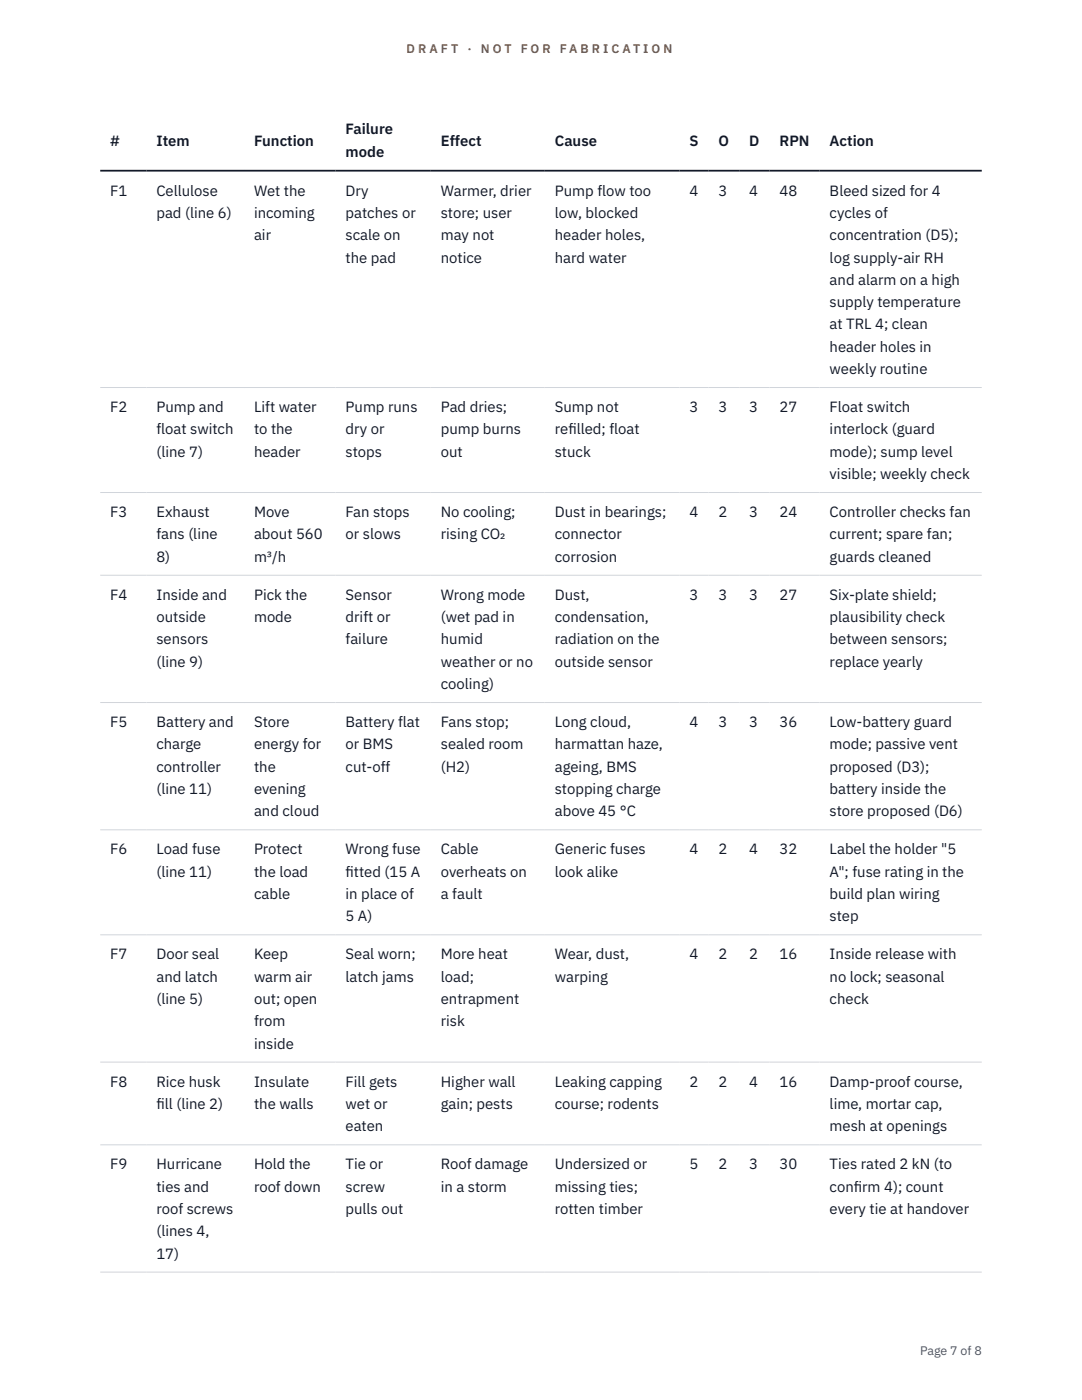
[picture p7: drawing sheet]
<svg xmlns="http://www.w3.org/2000/svg" width="216mm" height="279mm" viewBox="0 0 216 279" stroke-linecap="round" stroke-linejoin="round" font-family="sans-serif">
<defs><g id="words">
<g font-size="3" fill="#111827">
<text x="22" y="29.1">#</text>
<text x="31.2" y="29.1">Item</text>
<text x="50.7" y="29.1">Function</text>
<text x="69" y="26.8">Failure</text>
<text x="88" y="29.1">Effect</text>
<text x="110.7" y="29.1">Cause</text>
<text x="137.6" y="29.1">S</text>
<text x="143.4" y="29.1">O</text>
<text x="149.5" y="29.1">D</text>
<text x="155.5" y="29.1">RPN</text>
<text x="165.5" y="29.1">Action</text>
<text x="69" y="31.3">mode</text>
<text x="22" y="39.1">F1</text>
<text x="31.2" y="39.1">Cellulose</text>
<text x="50.7" y="39.1">Wet the</text>
<text x="69" y="39.1">Dry</text>
<text x="88" y="39.1">Warmer, drier</text>
<text x="110.7" y="39.1">Pump flow too</text>
<text x="137.6" y="39.1">4</text>
<text x="143.4" y="39.1">3</text>
<text x="149.5" y="39.1">4</text>
<text x="155.5" y="39.1">48</text>
<text x="165.5" y="39.1">Bleed sized for 4</text>
<text x="31.2" y="43.5">pad (line 6)</text>
<text x="50.7" y="43.5">incoming</text>
<text x="50.7" y="48">air</text>
<text x="69" y="43.5">patches or</text>
<text x="69" y="48">scale on</text>
<text x="88" y="43.5">store; user</text>
<text x="88" y="48">may not</text>
<text x="110.7" y="43.5">low, blocked</text>
<text x="110.7" y="48">header holes,</text>
<text x="165.5" y="43.5">cycles of</text>
<text x="165.5" y="48">concentration (D5);</text>
<text x="69" y="52.4">the pad</text>
<text x="88" y="52.4">notice</text>
<text x="110.7" y="52.4">hard water</text>
<text x="165.5" y="52.4">log supply-air RH</text>
<text x="165.5" y="56.9">and alarm on a high</text>
<text x="165.5" y="61.3">supply temperature</text>
<text x="165.5" y="65.7">at TRL 4; clean</text>
<text x="165.5" y="70.2">header holes in</text>
<text x="165.5" y="74.6">weekly routine</text>
<text x="22" y="82.3">F2</text>
<text x="31.2" y="82.3">Pump and</text>
<text x="50.7" y="82.3">Lift water</text>
<text x="69" y="82.3">Pump runs</text>
<text x="88" y="82.3">Pad dries;</text>
<text x="110.7" y="82.3">Sump not</text>
<text x="137.6" y="82.3">3</text>
<text x="143.4" y="82.3">3</text>
<text x="149.5" y="82.3">3</text>
<text x="155.5" y="82.3">27</text>
<text x="165.5" y="82.3">Float switch</text>
<text x="31.2" y="86.7">float switch</text>
<text x="50.7" y="86.7">to the</text>
<text x="69" y="86.7">dry or</text>
<text x="88" y="86.7">pump burns</text>
<text x="110.7" y="86.7">ref</text>
<text x="113.4" y="86.7">illed; float</text>
<text x="165.5" y="86.7">interlock (guard</text>
<text x="31.2" y="91.1">(line 7)</text>
<text x="50.7" y="91.1">header</text>
<text x="69" y="91.1">stops</text>
<text x="88" y="91.1">out</text>
<text x="110.7" y="91.1">stuck</text>
<text x="165.5" y="91.1">mode); sump level</text>
<text x="165.5" y="95.6">visible; weekly check</text>
<text x="22" y="103.2">F3</text>
<text x="31.2" y="103.2">Exhaust</text>
<text x="31.2" y="107.7">fans (line</text>
<text x="50.7" y="103.2">Move</text>
<text x="50.7" y="107.7">about 560</text>
<text x="69" y="103.2">Fan stops</text>
<text x="69" y="107.7">or slows</text>
<text x="88" y="103.2">No cooling;</text>
<text x="88" y="107.7">rising CO₂</text>
<text x="110.7" y="103.2">Dust in bearings;</text>
<text x="110.7" y="107.7">connector</text>
<text x="137.6" y="103.2">4</text>
<text x="143.4" y="103.2">2</text>
<text x="149.5" y="103.2">3</text>
<text x="155.5" y="103.2">24</text>
<text x="165.5" y="103.2">Controller checks fan</text>
<text x="165.5" y="107.7">current; spare fan;</text>
<text x="31.2" y="112.1">8)</text>
<text x="50.7" y="112.1">m³/h</text>
<text x="110.7" y="112.1">corrosion</text>
<text x="165.5" y="112.1">guards cleaned</text>
<text x="22" y="119.7">F4</text>
<text x="31.2" y="119.7">Inside and</text>
<text x="50.7" y="119.7">Pick the</text>
<text x="69" y="119.7">Sensor</text>
<text x="88" y="119.7">Wrong mode</text>
<text x="110.7" y="119.7">Dust,</text>
<text x="137.6" y="119.7">3</text>
<text x="143.4" y="119.7">3</text>
<text x="149.5" y="119.7">3</text>
<text x="155.5" y="119.7">27</text>
<text x="165.5" y="119.7">Six-plate shield;</text>
<text x="31.2" y="124.2">outside</text>
<text x="50.7" y="124.2">mode</text>
<text x="69" y="124.2">drift or</text>
<text x="88" y="124.2">(wet pad in</text>
<text x="110.7" y="124.2">condensation,</text>
<text x="165.5" y="124.2">plausibility check</text>
<text x="31.2" y="128.6">sensors</text>
<text x="69" y="128.6">failure</text>
<text x="88" y="128.6">humid</text>
<text x="110.7" y="128.6">radiation on the</text>
<text x="165.5" y="128.6">between sensors;</text>
<text x="31.2" y="133.1">(line 9)</text>
<text x="88" y="133.1">weather or no</text>
<text x="88" y="137.5">cooling)</text>
<text x="110.7" y="133.1">outside sensor</text>
<text x="165.5" y="133.1">replace yearly</text>
<text x="22" y="145.1">F5</text>
<text x="31.2" y="145.1">Battery and</text>
<text x="31.2" y="149.6">charge</text>
<text x="50.7" y="145.1">Store</text>
<text x="50.7" y="149.6">energy for</text>
<text x="69" y="145.1">Battery flat</text>
<text x="69" y="149.6">or BMS</text>
<text x="88" y="145.1">Fans stop;</text>
<text x="88" y="149.6">sealed room</text>
<text x="110.7" y="145.1">Long cloud,</text>
<text x="110.7" y="149.6">harmattan haze,</text>
<text x="137.6" y="145.1">4</text>
<text x="143.4" y="145.1">3</text>
<text x="149.5" y="145.1">3</text>
<text x="155.5" y="145.1">36</text>
<text x="165.5" y="145.1">Low-battery guard</text>
<text x="165.5" y="149.6">mode; passive vent</text>
<text x="31.2" y="154">controller</text>
<text x="50.7" y="154">the</text>
<text x="69" y="154">cut-off</text>
<text x="88" y="154">(H2)</text>
<text x="110.7" y="154">ageing, BMS</text>
<text x="165.5" y="154">proposed (D3);</text>
<text x="31.2" y="158.5">(line 11)</text>
<text x="50.7" y="158.5">evening</text>
<text x="110.7" y="158.5">stopping charge</text>
<text x="165.5" y="158.5">battery inside the</text>
<text x="50.7" y="162.9">and cloud</text>
<text x="110.7" y="162.9">above 45 °C</text>
<text x="165.5" y="162.9">store proposed (D6)</text>
<text x="22" y="170.5">F6</text>
<text x="31.2" y="170.5">Load fuse</text>
<text x="50.7" y="170.5">Protect</text>
<text x="69" y="170.5">Wrong fuse</text>
<text x="88" y="170.5">Cable</text>
<text x="110.7" y="170.5">Generic fuses</text>
<text x="137.6" y="170.5">4</text>
<text x="143.4" y="170.5">2</text>
<text x="149.5" y="170.5">4</text>
<text x="155.5" y="170.5">32</text>
<text x="165.5" y="170.5">Label the holder &quot;5</text>
<text x="31.2" y="175">(line 11)</text>
<text x="50.7" y="175">the load</text>
<text x="50.7" y="179.4">cable</text>
<text x="69" y="175">f</text>
<text x="69" y="175">itted (15 A</text>
<text x="69" y="179.4">in place of</text>
<text x="88" y="175">overheats on</text>
<text x="88" y="179.4">a fault</text>
<text x="110.7" y="175">look alike</text>
<text x="165.5" y="175">A&quot;; fuse rating in the</text>
<text x="165.5" y="179.4">build plan wiring</text>
<text x="69" y="183.9">5 A)</text>
<text x="165.5" y="183.9">step</text>
<text x="22" y="191.5">F7</text>
<text x="31.2" y="191.5">Door seal</text>
<text x="50.7" y="191.5">Keep</text>
<text x="69" y="191.5">Seal worn;</text>
<text x="88" y="191.5">More heat</text>
<text x="110.7" y="191.5">Wear, dust,</text>
<text x="137.6" y="191.5">4</text>
<text x="143.4" y="191.5">2</text>
<text x="149.5" y="191.5">2</text>
<text x="155.5" y="191.5">16</text>
<text x="165.5" y="191.5">Inside release with</text>
<text x="31.2" y="195.9">and latch</text>
<text x="50.7" y="195.9">warm air</text>
<text x="69" y="195.9">latch jams</text>
<text x="88" y="195.9">load;</text>
<text x="110.7" y="195.9">warping</text>
<text x="165.5" y="195.9">no lock; seasonal</text>
<text x="31.2" y="200.4">(line 5)</text>
<text x="50.7" y="200.4">out; open</text>
<text x="88" y="200.4">entrapment</text>
<text x="165.5" y="200.4">check</text>
<text x="50.7" y="204.8">from</text>
<text x="50.7" y="209.3">inside</text>
<text x="88" y="204.8">risk</text>
<text x="22" y="216.9">F8</text>
<text x="31.2" y="216.9">Rice husk</text>
<text x="31.2" y="221.3">f</text>
<text x="31.2" y="221.3">ill (line 2)</text>
<text x="50.7" y="216.9">Insulate</text>
<text x="50.7" y="221.3">the walls</text>
<text x="69" y="216.9">Fill gets</text>
<text x="69" y="221.3">wet or</text>
<text x="88" y="216.9">Higher wall</text>
<text x="88" y="221.3">gain; pests</text>
<text x="110.7" y="216.9">Leaking capping</text>
<text x="110.7" y="221.3">course; rodents</text>
<text x="137.6" y="216.9">2</text>
<text x="143.4" y="216.9">2</text>
<text x="149.5" y="216.9">4</text>
<text x="155.5" y="216.9">16</text>
<text x="165.5" y="216.9">Damp-proof course,</text>
<text x="165.5" y="221.3">lime, mortar cap,</text>
<text x="69" y="225.8">eaten</text>
<text x="165.5" y="225.8">mesh at openings</text>
<text x="22" y="233.4">F9</text>
<text x="31.2" y="233.4">Hurricane</text>
<text x="50.7" y="233.4">Hold the</text>
<text x="69" y="233.4">Tie or</text>
<text x="88" y="233.4">Roof damage</text>
<text x="110.7" y="233.4">Undersized or</text>
<text x="137.6" y="233.4">5</text>
<text x="143.4" y="233.4">2</text>
<text x="149.5" y="233.4">3</text>
<text x="155.5" y="233.4">30</text>
<text x="165.5" y="233.4">Ties rated 2 kN (to</text>
<text x="31.2" y="237.8">ties and</text>
<text x="50.7" y="237.8">roof down</text>
<text x="69" y="237.8">screw</text>
<text x="88" y="237.8">in a storm</text>
<text x="110.7" y="237.8">missing ties;</text>
<text x="165.5" y="237.8">conf</text>
<text x="170.4" y="237.8">irm 4); count</text>
<text x="31.2" y="242.3">roof screws</text>
<text x="69" y="242.3">pulls out</text>
<text x="110.7" y="242.3">rotten timber</text>
<text x="165.5" y="242.3">every tie at handover</text>
<text x="31.2" y="246.7">(lines 4,</text>
<text x="31.2" y="251.2">17)</text>
</g>
<g font-size="2.5" fill="#b45309">
<text x="81.1" y="10.5">D R A F T</text>
<text x="93.3" y="10.5">·</text>
<text x="95.9" y="10.5">N O T</text>
<text x="103.9" y="10.5">F O R</text>
<text x="111.7" y="10.5">F A B R I C A T I O N</text>
</g>
<text font-size="2.5" fill="#4b5563" x="183.6" y="270.3">Page 7 of 8</text>
</g></defs>
<path d="M20 77.3h175.9M20 98.3h175.9M20 114.8h175.9M20 140.2h175.9M20 165.6h175.9M20 186.6h175.9M20 212h175.9M20 228.5h175.9M20 253.9h175.9" fill="none" stroke="#d1d5db" stroke-width=".2"/>
<path d="M20 34.1h175.9" fill="none" stroke="#111827" stroke-width=".35"/>
<use href="#words"/>
</svg>
